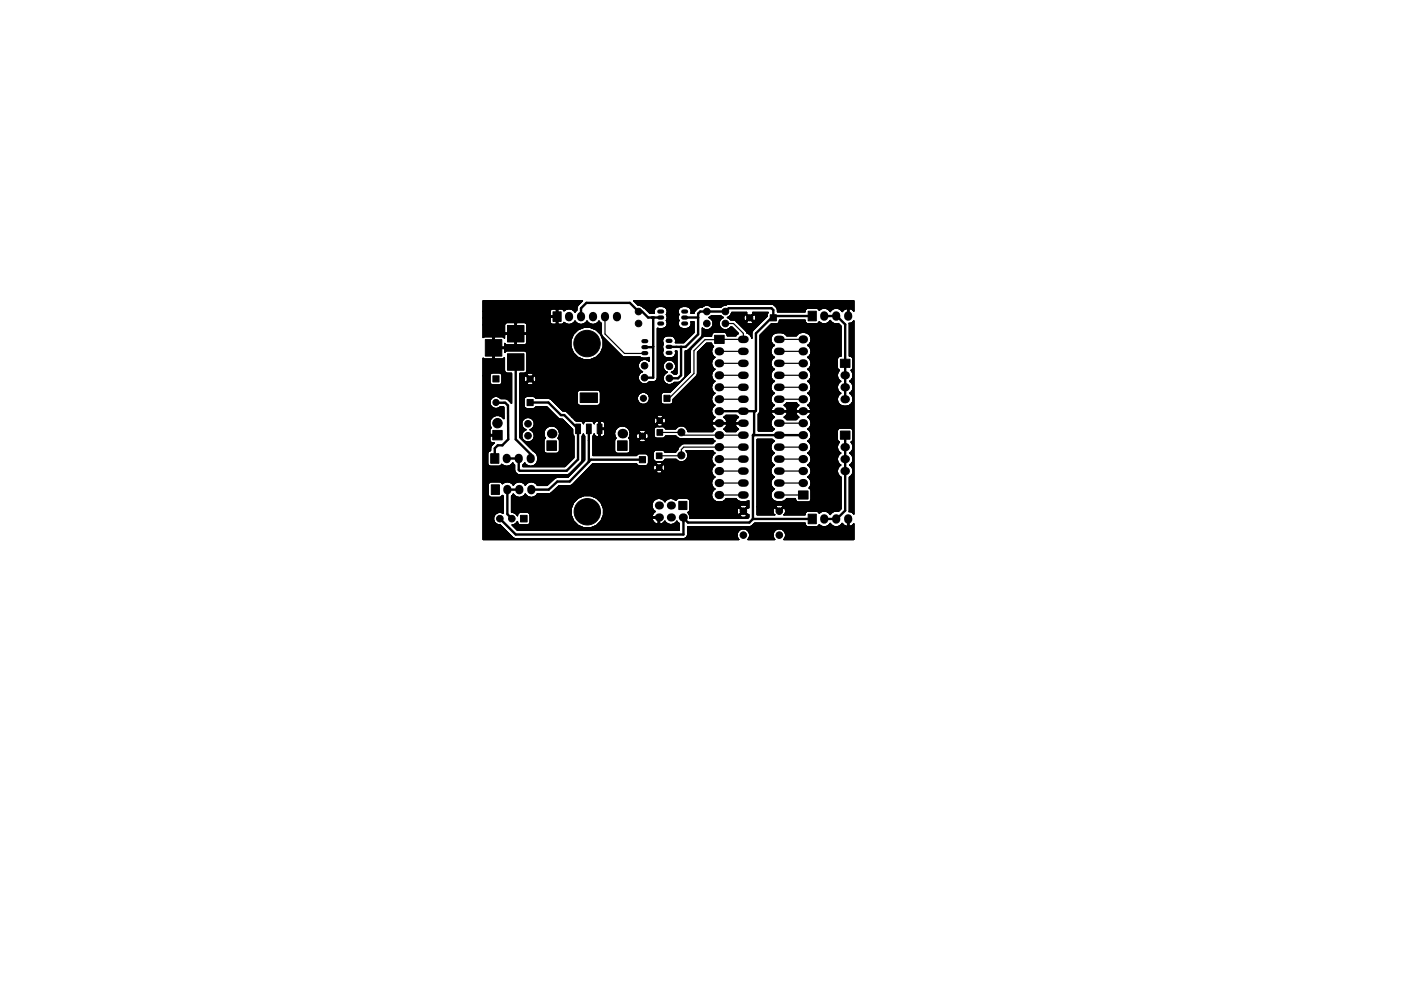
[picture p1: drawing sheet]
<svg xmlns="http://www.w3.org/2000/svg" width="297mm" height="210mm" viewBox="0 0 297 210" stroke-linecap="round" stroke-linejoin="round" font-family="sans-serif">
<g fill="#000" stroke="#000" stroke-width=".21">
<path d="M102.9 72.1h3.5v3.5h-3.5zM104.5 79.7h1.3v1.3h-1.3zM107.6 75.1h3.5v3.5h-3.5zM107.6 69.1h3.5v3.5h-3.5zM117.2 66.2h1.8v2h-1.8zM151.5 71.1h2v1.8h-2zM163.3 66.8h1.3v1.3h-1.3zM171.3 66h1.8v2.1h-1.8zM178.2 76.2h2v1.7h-2zM104 96.3h1.8v2h-1.8zM104.5 91.3h2v2h-2zM111.7 84.8h1.3v1.3h-1.3z"/>
<path d="M116 93.5h2v2.1h-2zM122 90h1.1v2h-1.1zM124.3 90h1v2h-1zM123 83.4h3.7v2h-3.7zM126.6 90h1v2h-1zM130.9 93.5h2.1v2.1h-2.1zM135.6 96.9h1.3v1.3h-1.3zM139.2 96.1h1.2v1.2h-1.2zM139.3 91.2h1.2v1.2h-1.2zM140.8 83.9h1.3v1.3h-1.3zM178.2 91.5h2v1.7h-2zM104.2 102.9h1.7v2h-1.7z"/>
<path d="M110.4 109.3h1.4v1.4h-1.4zM143.9 106.4h1.7v1.7h-1.7zM169.3 104.2h2v1.7h-2zM171.3 109.1h1.8v2h-1.8z"/>
<circle cx="124.5" cy="72.9" r="2.8"/>
<circle cx="135.4" cy="68.6" r=".7"/>
<circle cx="135.4" cy="66.1" r=".7"/>
<circle cx="136.7" cy="77.6" r=".7"/>
<circle cx="141.9" cy="77.7" r=".7"/>
<circle cx="149.9" cy="66.1" r=".7"/>
<circle cx="149.9" cy="68.6" r=".7"/>
<circle cx="153.8" cy="68.6" r=".7"/>
<circle cx="153.8" cy="66.1" r=".7"/>
<circle cx="159" cy="67.4" r=".65"/>
<circle cx="105.2" cy="85.4" r=".65"/>
<circle cx="105.5" cy="89.8" r="1"/>
<circle cx="112" cy="89.9" r=".7"/>
<circle cx="112" cy="92.5" r=".7"/>
<circle cx="112.4" cy="80.4" r=".65"/>
<circle cx="136.2" cy="92.5" r=".65"/>
<circle cx="136.4" cy="84.5" r=".65"/>
<circle cx="136.7" cy="80.1" r=".7"/>
<circle cx="139.8" cy="99.2" r=".6"/>
<circle cx="139.9" cy="89.3" r=".6"/>
<circle cx="141.9" cy="80.3" r=".7"/>
<circle cx="144.5" cy="91.7" r=".75"/>
<circle cx="144.5" cy="96.6" r=".75"/>
<circle cx="106" cy="110" r=".7"/>
<circle cx="108.5" cy="110" r=".7"/>
<circle cx="124.5" cy="108.6" r="2.8"/>
<circle cx="157.6" cy="113.5" r=".7"/>
<circle cx="157.6" cy="108.5" r=".7"/>
<circle cx="165.2" cy="113.5" r=".7"/>
<circle cx="165.2" cy="108.5" r=".7"/>
</g>
<g fill="none" stroke="#000" stroke-width="1.7">
<path d="M120.6 67v.3M123.2 67v.3M125.7 67v.3M128.3 67v.3M130.8 67v.3M152.4 74.5h.3M152.4 77.1h.3M152.4 79.6h.3M170.2 74.5h.3M170.2 77.1h.3M170.2 79.6h.3M170.2 72h.3"/>
<path d="M174.8 66.9v.3M177.3 66.9v.3M179 79.6h.3M179.8 66.9v.3M107.4 97.1v.3M110 97.1v.3M112.5 97.1v.3M152.4 82.2h.3M152.4 84.7h.3M152.4 87.2h.3M152.4 89.8h.3M152.4 92.3h.3"/>
<path d="M152.4 94.9h.3M152.4 97.4h.3M152.4 99.9h.3M170.2 82.2h.3M170.2 84.7h.3M170.2 87.2h.3M170.2 89.8h.3M170.2 92.3h.3M170.2 94.9h.3M170.2 97.4h.3M170.2 99.9h.3M179 82.2h.3"/>
<path d="M179 84.7h.3M179 94.9h.3M179 97.4h.3M179 99.9h.3M107.6 103.7v.3M110.1 103.7v.3M112.6 103.7v.3M152.4 102.5h.3M152.4 105h.3M170.2 102.5h.3M174.8 110v.3M177.3 110v.3"/>
<path d="M179.8 110v.3"/>
</g>
<g fill="none" stroke="#000" stroke-width="1.6">
<path d="M157.3 72h.7M157.3 74.5h.7M157.3 77.1h.7M157.3 79.6h.7M164.9 72h.7M164.9 74.5h.7M164.9 77.1h.7M164.9 79.6h.7M157.3 82.2h.7M157.3 84.7h.7M157.3 87.2h.7M157.3 89.8h.7"/>
<path d="M157.3 92.3h.7M157.3 94.9h.7M157.3 97.4h.7M157.3 99.9h.7M164.9 82.2h.7M164.9 84.7h.7M164.9 87.2h.7M164.9 89.8h.7M164.9 92.3h.7M164.9 94.9h.7M164.9 97.4h.7M164.9 99.9h.7"/>
<path d="M157.3 102.5h.7M157.3 105h.7M164.9 102.5h.7M164.9 105h.7"/>
</g>
<g fill="#000">
<circle cx="117" cy="92" r="1.02"/>
<circle cx="132" cy="92" r="1.02"/>
<circle cx="159.6" cy="92.3" r=".25"/>
<circle cx="139.7" cy="107.2" r=".86"/>
<circle cx="139.7" cy="109.8" r=".86"/>
<circle cx="142.2" cy="107.2" r=".86"/>
<circle cx="142.2" cy="109.8" r=".86"/>
<circle cx="144.8" cy="109.8" r=".86"/>
<circle cx="144.8" cy="109.8" r=".25"/>
</g>
<path d="M136.4 73.7h.6M136.4 72.4h.6M136.4 74.9h.6M139.8 67.4h.6M139.8 66.1h.6M139.8 68.6h.6M141.6 73.6h.6M141.6 72.3h.6M141.6 74.9h.6M144.9 67.4h.6M144.9 66.1h.6M144.9 68.6h.6" fill="none" stroke="#000" stroke-width=".9"/>
<g fill="none" stroke="#000" stroke-width=".25">
<path d="M128.3 67.2v3.7l4.1 4.1 4.3-.1M136.7 77.5v.1M141.9 77.7h.1M152.5 74.5h5.1M152.5 77.1h5.1M152.5 79.6h5.1M153.8 69v-.4h1.7l2.1 2.1v1.3l-8.1 .1-2.4 2.3v4.8l-5.2 5.3h-.5M165.2 72h5.1M165.2 74.5h5.1M165.2 77.1h5.1M165.2 79.6h5.1M139.9 91.8l4.6-.1 .6 .6h12.5"/>
<path d="M152.5 92.3l-.1 .2M152.5 82.2h5.1M152.5 84.7h5.1M152.5 97.4h5.1M152.5 99.9h5.1M157.6 94.9h-12.6l-.5 .5-.1 1.3h-4.6M165.2 94.9h5.1M165.2 82.2h5.1M165.2 84.7h5.1M165.2 97.4h5.1M165.2 99.9h5.1M165.2 89.8h5.1"/>
<path d="M152.5 102.5h5.1M152.5 105h5.1M165.2 102.5h5.1M165.2 105h5.1"/>
</g>
<g fill="none" stroke="#000" stroke-width=".51">
<path d="M109.3 76.8v16.4l3.2 3.2v.9M123.2 67.2v-1.8l1.1-1.1h9.2l1.9 1.8h.7l1.3 1.3h2.7M138.2 67.4l.3 .2v12.5h-1.8M138.5 73.5l-.1 .2h-1.7M144.4 73.6v6l-.6 .7h-1.9M145.2 67.4h2.8M164 67.4v-1.6l-.4-.4h-9.1l-.7 .7h-5.3l-.5 .4v4.4l-2.6 2.7h-3.5M164 67.4h-.4l-3.3 3.3v16.4l-.2 .1h-7.6M172.2 67.1h-7.9l-.3 .3M174.9 67.1h2.5l1.8 1.7v15.9M105.3 85.4h1.8l.6 .6 .1 7.2-1.3 1.3M106.6 94.5h-1.1l-.6 .6v2.2"/>
<path d="M112.4 85.4h3.9l2.6 2.7h.7l3 2.9v6.5l-2.5 2.4h-9.9l-.2-.2v-2.4h-2.6M124.8 91v7M124.8 98l-4 4.2h-2.6l-1.9 1.7h-3.7M136.2 97.5h-10.9l-.5 .5M157.7 87.1l-.1 .1M159.9 92.3l-.1-.1-.2 .1v17.8M159.9 87.2v5.1M159.9 92.3h10.4M179.2 92.3v16l-1.8 1.8M107.6 103.9h2.5M107.6 104.3v4.7M107.6 109.1l1 1"/>
<path d="M144.8 109.8l1.1 1.1h13l.7-.8M144.9 109.9v3.5h-35.6l-3.3-3.3M159.6 110.1h12.7M174.5 110.1h3.2"/>
</g>
<path d="M102.4 63.8h21.1l-1.1 1.3-.1 .7-.4 .4-.2-.3a1.49 1.49 0 0 0-2.1 .1l-.5-.5h-.7l-.2 .2v3l.2 .1h.7l.5-.4a1.47 1.47 0 0 0 2.3-.3 1.45 1.45 0 0 0 2.6 0 1.45 1.45 0 0 0 2.5 0l.5 .5 .1 2.6 4.3 4.3 .5 .2h3.3a1.94 1.94 0 0 0 1.9 .1v.9l-.2-.2a1.35 1.35 0 0 0-2 .5 1.35 1.35 0 0 0 .8 1.9 1.34 1.34 0 0 0-.7 2 1.34 1.34 0 0 0 2.1 .1h1.2l.3-.2 .3-.7v-10.5a1.35 1.35 0 0 0 1.5 0 1.35 1.35 0 0 0 .5-1.4l-.1-.2 .2-.6-.2-.7 .1-.2a1.22 1.22 0 0 0-.3-1.3 1.22 1.22 0 0 0-1.3-.2 1.08 1.08 0 0 0-1.1 1.5h-.9l-1.7-1.5-.8-.2-.9-1h46.6v2.2l-.8-.6-.2 .2v1.6h-.3v-1.6l-.2-.2-.6 .3-.3 .4-.2-.3a1.47 1.47 0 0 0-2.4 .3 1.46 1.46 0 0 0-2.3-.3l-.2-.2-.4-.2h-1.8l-.4 .2-.2 .6h-5.9v-.8l-.2-.2-.7-.6-.3-.1h-9.1l-1 .3-.7 .4h-1.9a1.29 1.29 0 0 0-2 0 1.62 1.62 0 0 0-1.8 1.3h-.6l.1-.4a1.43 1.43 0 0 0-2.2-1 1.06 1.06 0 0 0-.4 1.6 .99 .99 0 0 0 0 1.3 1.07 1.07 0 0 0-.1 1.1 1.07 1.07 0 0 0 .9 .6 1.22 1.22 0 0 0 1.3-.2 1.22 1.22 0 0 0 .4-1.2h.6v2.3l-2.1 2.1h-1.8a1.22 1.22 0 0 0-.4-1.3 1.22 1.22 0 0 0-1.3-.2 1.07 1.07 0 0 0-.9 .6 1.07 1.07 0 0 0 .1 1.2 .99 .99 0 0 0 0 1.2 1.07 1.07 0 0 0-.1 1.2 1.07 1.07 0 0 0 .9 .5 1.22 1.22 0 0 0 1.3-.2 1.22 1.22 0 0 0 .4-1.2h.3v4.8l-.6 .1-.6-.4a1.35 1.35 0 0 0 .7-2.1 1.35 1.35 0 0 0-2.2 0 1.35 1.35 0 0 0 .7 2.1 1.34 1.34 0 0 0-.7 2 1.34 1.34 0 0 0 2.1 .1 2 2 0 0 0 2.4-1.5v-5.1l.7-.3 2.6-2.6 .3-.7v-1.3a1.34 1.34 0 0 0 2.1-.2 1.34 1.34 0 0 0-.7-2l.6-.4h1.9l.6 .4-.4 .1a1.36 1.36 0 0 0-.2 2.1 1.36 1.36 0 0 0 2.1-.2h.3l1.4 1.4-.6 .4-1.8-.1a.65 .65 0 0 0-.7-.6h-2.2l-.4 .4v.4h-1.4l-.6 .2-2.5 2.6v4.8l-4.3 4.3h-1.3a.65 .65 0 0 0-.7 .7v1.3l.2 .4 .5 .2h1.3a.76 .76 0 0 0 .6-1.1l5.1-5.2 .1-4.8 1.9-1.9h1.1v.3l.4 .4a1.47 1.47 0 0 0 .3 2.3 1.45 1.45 0 0 0 0 2.6 1.45 1.45 0 0 0 0 2.5 1.45 1.45 0 0 0 0 2.5 1.45 1.45 0 0 0 0 2.6 1.45 1.45 0 0 0 0 2.5l-.4 .4-.3 .5 .1 .3h3l.1-.3-.2-.5-.4-.4 .4-.4h2.2l.5 .4-.4 .4-.3 .5 .1 .3 1.7-.1 .1 .3h-1.8l-.1 .3 .3 .5 .4 .4-.6 .5h-2l-.5-.5 .4-.4 .2-.5-.1-.3h-3l-.1 .3 .3 .5 .4 .4-.5 .5h-5.3a1.39 1.39 0 0 0-1-1.3 1.39 1.39 0 0 0-1.5 .7h-2.2l-.4-.4a2.33 2.33 0 0 0-1.9 .1 2.28 2.28 0 0 0-.1 1.9l.3 .3a2.33 2.33 0 0 0 1.9-.1l.2-.3h2.2l.4 .4 .5 .2h6.9l.5 .5-.5 .5-6.4 .1-.8 .6-.2 .6-.5 .5h-2.2l-.4-.4a2.33 2.33 0 0 0-1.9 .1 2.28 2.28 0 0 0-.1 1.9l.3 .4a2.33 2.33 0 0 0 1.9-.1l.2-.3h2.4l.3 .3a1.4 1.4 0 0 0 1.8-.3 1.4 1.4 0 0 0-.1-1.9h5.7l.5 .5-.3 .2a1.47 1.47 0 0 0 .3 2.4 1.45 1.45 0 0 0 0 2.5 1.45 1.45 0 0 0 0 2.6 1.51 1.51 0 0 0-.6 1.8 1.51 1.51 0 0 0 1.7 .9l.6-.1 .7-.6h2a2.19 2.19 0 0 0 2.7 .4v1.6l-.2-.1-.7 .8 .7 .7h.2v.5l-.2 .3h-12.3v-.6h10.7a1 1 0 0 0 1.4 .2l.1-.2-.8-.8-.7 .8h-10.7l-.3-.7 .4-.4h10l.1 .8 .3 .1 .7-.7-.7-.8-.3 .1-.1 .5h-10v-.8h10.6l.7 .8 .8-.8a1 1 0 0 0-1.5-.2v.2h-10.6l-.1-1.4-.3-.3-2-.1-.4 .2-.2 .3a1.46 1.46 0 0 0-2.3 .3 1.5 1.5 0 0 0-2.4-.3 1.5 1.5 0 0 0 .3 2.3l-.4 .4-.3 .5 .2 .3 1.4-.1v1.5l.3 .1 .4-.1 .5-.5 .2 .3a1.47 1.47 0 0 0 2.3-.3l.5 .5v1.4h-34.3l-1.1-1.1 .7-.2 .4-.5a.65 .65 0 0 0 .7 .7h1.4l.4-.2 .2-.5v-1.4h8.7a3.5 3.5 0 0 0 2.9 2.7 3.5 3.5 0 0 0 3.6-1.9h10.6l.3 .6 .4 .4 .4 .1 .3-.1v-1.2h-1.2l-.2 .2h-10.6l.4-.8a3.5 3.5 0 0 0-3.5-4.2 3.5 3.5 0 0 0-3.4 4.2h-8.7l-.4-.6h-1.6a.66 .66 0 0 0-.7 .7 1.23 1.23 0 0 0-1.2-.7v-3.5l.3-.4 .2 .3a1.47 1.47 0 0 0 2.4-.3 1.45 1.45 0 0 0 2.5 0l2.7-.1 1.9-1.6 2.6-.1 3-2.9h15v.2l.5 .2 .8-.2v-.2l-.6-.7-.7 .7h-15l1-1.1h13.4l.2 .8 .2 .1 .7-.7h.3l.7 .7 .3-.1 .1-.4-.1-.8-.3-.1-.7 .7h-.3l-.7-.7-.2 .1-.2 .4h-13.4l.6-.6h9.3l.3 .4h1.6l.4-.2 .2-.3h1.6l.7 .7 .6-.7a.9 .9 0 0 0-1.3-.2v.2h-1.6v-1.4a.65 .65 0 0 0-.6-.7l-1.6 .1-.3 .3h-9.3v-4.1l.3-.4 .1 .3a.6 .6 0 0 0 .9 .1v-1.4h.3v1.4l.1 .1a.66 .66 0 0 0 .9-.6h2l.3 1-.3 .5v2.1l.2 .4 .4 .2h2.1a.65 .65 0 0 0 .6-.6v-2.2h1.9v.3a.9 .9 0 0 0 1.4-.3l-.7-.7-.7 .7h-1.9l-.3-.4 .3-.7h1.3l.2 .9h.2l.7-.7h.4l.7 .7h.2a.9 .9 0 0 0-.2-1.4l-.7 .7h-.4l-.7-.7-.2 .1-.2 .4h-1.3v-.7h1.9l.7 .8 .7-.8v-.2a.9 .9 0 0 0-1.4 .2h-1.9l-.1-.2a1.69 1.69 0 0 0-1.9-1 1.69 1.69 0 0 0-1.3 1.6h-2v-.7l-.2-.2h-1.1v-1.6h.3v1.4h.8l.2-.2v-.6h10.9l.1 .2 .4 .2 .8-.2 .1-.2-.7-.7-.7 .7h-10.9v-.3a.61 .61 0 0 0-1-.3l-.5-.2a.67 .67 0 0 0-.8 .6 .63 .63 0 0 0-.7-.6l-1.2 .1-.4 .5-.4-.5-1.2-.1-.2-.2h16.7l.2 .8h.2l.7-.6h.4l.7 .6a.9 .9 0 0 0 .2-1.3h-.2l-.7 .7h-.4l-.7-.7h-.2l-.2 .5h-16.7l-.7-.7h18l.7 .7 .7-.7-.1-.2-.4-.2-.8 .2-.1 .2h-18l-1.2-1.2h-.7l-2.7-2.6-3-.1-.6-.4h-1.3l-.4 .2-.2 .5v1.3a.65 .65 0 0 0 .6 .6h1.6l.3-.4h2.3l2.4 2.4 .3 .2 .7 .1 2.1 2.1v.9l.3 .5v4.6l-1.9 1.9h-8.9v-.4l.4-.4 .2 .3a1.64 1.64 0 0 0 2.4-.4 1.64 1.64 0 0 0-.8-2.4l-2.9-2.9v-2.6h.4l.2 .5 .7 .5a1.35 1.35 0 0 0-.8 1.7 1.35 1.35 0 0 0 1.7 .8 1.35 1.35 0 0 0 .8-1.7h2.1l.3 1-.3 .5v2.1l.2 .4 .5 .2h2a.65 .65 0 0 0 .6-.6v-2.1l-.3-.5a1.67 1.67 0 0 0-.8-2.6 1.67 1.67 0 0 0-2.2 1.6h-2.1l-.5-.7-.3-.1a1.35 1.35 0 0 0 .8-1.7 1.35 1.35 0 0 0-1.6-.9 1.35 1.35 0 0 0-1 1.6h-.4v-6.8h12.2v2a.65 .65 0 0 0 .6 .6h3.9l.4-.3v-.9h7.8l.2 .4a1.31 1.31 0 0 0 2.2 0 1.31 1.31 0 0 0-.8-2 1.31 1.31 0 0 0-1.6 1.6h-7.8v-1.4a.65 .65 0 0 0-.6-.7h-3.7l-.4 .2-.2 .5h-12.2v-2.1h1.5a.95 .95 0 0 0 1.4 .2v-.2l-.7-.7-.7 .7h-1.5v-1.1h.9l.2 .9h.2l.7-.7h.4l.7 .7a.95 .95 0 0 0 .2-1.4h-.2l-.7 .7h-.4l-.7-.7h-.2l-.2 .5h-.9v-.7h1.5l.7 .7 .7-.7v-.2a.9 .9 0 0 0-1.4 .2h-1.5v-.3h1.1l.4-.4v-3.7a.65 .65 0 0 0-.6-.7h-3.5l-.6 .4v-.7l-.1-.2h-2.1v2.1l.1 .2h1.6l.4-.3v2.7a.65 .65 0 0 0 .7 .6h.9v6.4l-1-1h-1.4l-.2-.3a1.3 1.3 0 0 0-1.8 .3 1.3 1.3 0 0 0 .2 1.7 1.3 1.3 0 0 0 1.7 0l.8 .1v2.4l-.4-.4a1.66 1.66 0 0 0-2.1 .2 1.66 1.66 0 0 0-.2 2.2l-.3 .4v.8l.2 .2h1.6v.3h-1.6l-.2 .1 .1 1.1 .4 .3h.5a1.53 1.53 0 0 0-.8 1.6 .64 .64 0 0 0-.6 .7v2l.2 .4 .4 .2h1.8l.4-.1 .2-.3a1.46 1.46 0 0 0 2.3-.3l.4 .4 .1 1.4 .6 .7h10.7l2.9-2.9v-5.3l.3-.4 .3 .4v5.1l-3.6 3.7h-2.6l-1.8 1.7h-2.1l-.2-.4a1.47 1.47 0 0 0-2.3 .4 1.45 1.45 0 0 0-2.6 0 1.46 1.46 0 0 0-2.3-.3l-.1-.3-.5-.2h-1.7l-.5 .2-.2 .5v2a.65 .65 0 0 0 .7 .6h1.7l.4-.1 .2-.3 .2 .1v3.7a1.35 1.35 0 0 0-2 .8 1.35 1.35 0 0 0 1.4 1.7l2.6 2.6 .6 .3h35.6a.89 .89 0 0 0 .9-.9v-1.7l13.1 .1 .6-.3 .5-.5h10.7v.1a.65 .65 0 0 0 .6 .7h1.8l.6-.5a1.47 1.47 0 0 0 2.3-.3 1.45 1.45 0 0 0 2.6 0l.3 .5 .6 .2 .2-.1v-1.6h.3v1.6l.2 .1 .8-.6v3.4h-14.8l.2-.2a1.35 1.35 0 0 0-.3-1.8 1.35 1.35 0 0 0-1.9 .1 1.35 1.35 0 0 0 .1 1.9h-5.7l.1-.2a1.35 1.35 0 0 0-.2-1.8 1.35 1.35 0 0 0-1.9 .1 1.35 1.35 0 0 0 .1 1.9h-54.3v-34.8h1.5v1.3a.65 .65 0 0 0 .6 .7h1.3l.5-.2 .2-.5v-1.3a.65 .65 0 0 0-.7-.6h-1.5l-.4 .6h-1.5v-3.7l.4 .2h1.6l.1-.2v-4.4h.3v2.1l16.2-.1 .5 1.2a3.5 3.5 0 0 0 5.9 0 3.5 3.5 0 0 0-2.3-5.3 3.5 3.5 0 0 0-4.1 4.1h-14v-.7l.5 .3h1.6l.1-.2v-2.1h.3v2.1l.1 .2 1.9-.1 .2-.4v-1.6l-.1-.2h-4.5l-.1 .2v.7l-.5-.4h-1.6l-.1 .2-.4-.2h-1.6l-.4 .2v-2.7h4.6v1.6l.1 .2h2.1v-2.1h.3v2.1h2.1l.1-.2v-1.6l-.5-.5h-1.6l-.1 .2-.4-.2h-1.6l-.5 .5h-4.6v-1.4h14.2v.8l.3 .4 .9 .1 .2-.1v-1.4h-1.2l-.2 .2h-14.2v-1.5h14.2v.9l.2 .2h1.2v-1.4l-.2-.2-.9 .1-.3 .4h-14.2zM155.1 66.3h3.2l-.1 .2 .8 .8 .7-.8-.1-.2h3.3l-.2 .2v.6l-3.2 3.3-.1 1.4a1.29 1.29 0 0 0-1.1-1.2l-.2-.4-1.8-1.9h1.9a.95 .95 0 0 0 1.4 .3l.1-.3-.7-.7-.8 .7h-1.9a1.22 1.22 0 0 0-1.4-.4l-.7-.5 .3-.1h3.2l.1 .8 .3 .1 .7-.8h.3l.8 .8a.95 .95 0 0 0 .2-1.4l-.2-.1-.8 .7h-.3l-.7-.7-.3 .1-.1 .5h-3.2l.4-.4zM161.2 71.1l2.3-2.4h1.1a.67 .67 0 0 0 .7-.8h5.4v.2a.65 .65 0 0 0 .6 .6h1.8l.6-.4a1.47 1.47 0 0 0 2.3-.3 1.4 1.4 0 0 0 1.8 .6l.5 .6v6.4l-.6 .2-.2 .4v1.7l.2 .5 .3 .2a1.46 1.46 0 0 0 .3 2.3 1.45 1.45 0 0 0 0 2.5 1.51 1.51 0 0 0-.7 1.9 1.51 1.51 0 0 0 1.8 .9 1.48 1.48 0 0 0 1.4-1.1 1.48 1.48 0 0 0-.7-1.7 1.45 1.45 0 0 0 0-2.5 1.46 1.46 0 0 0 .3-2.3l.3-.2 .2-.5v-1.7l-.2-.4-.6-.2-.1-7 .2 .1 .5-.3 .3-.3v41l-.3-.3-.5-.3-.2 .1 .1-7.4 .3-.2a1.47 1.47 0 0 0-.3-2.3 1.45 1.45 0 0 0 0-2.6 1.46 1.46 0 0 0 .3-2.3l.3-.1 .2-.5v-1.7l-.2-.5-.5-.2h-2a.65 .65 0 0 0-.7 .7v1.7l.5 .6a1.47 1.47 0 0 0 .3 2.3 1.45 1.45 0 0 0 0 2.6 1.45 1.45 0 0 0 0 2.5v6.8l-.5 .5a1.4 1.4 0 0 0-1.8 .7 1.46 1.46 0 0 0-2.3-.3l-.2-.3-.4-.2h-1.8l-.4 .2-.2 .6h-4.5a1 1 0 0 0 .2-1.4l-.2-.1-1 .9-.9-.9-.2 .1a.95 .95 0 0 0 .2 1.4h-3.8v-1.7h4l.7 .8 .8-.8a1 1 0 0 0-1.5-.2v.2h-4v-14.3h3.2l.5 .4a1.41 1.41 0 0 0-.8 1.3 1.41 1.41 0 0 0 .8 1.2 1.41 1.41 0 0 0-.8 1.3 1.41 1.41 0 0 0 .8 1.3 1.41 1.41 0 0 0-.8 1.2 1.41 1.41 0 0 0 .8 1.3 1.41 1.41 0 0 0-.8 1.3 1.41 1.41 0 0 0 .8 1.3 1.42 1.42 0 0 0-.8 1.6 1.42 1.42 0 0 0 1.4 1.1 1.72 1.72 0 0 0 2-.7l1.8 .1a.65 .65 0 0 0 .7 .6h2l.5-.1 .2-.5v-1.7l-.2-.5-.3-.1a1.46 1.46 0 0 0-.3-2.4 1.45 1.45 0 0 0 0-2.5 1.45 1.45 0 0 0 0-2.6 1.45 1.45 0 0 0 0-2.5 1.45 1.45 0 0 0 0-2.5 1.45 1.45 0 0 0 0-2.6l.5-.4 .2-.5-.1-.2h-3l-.1 .2 .3 .5 .4 .4-.5 .5h-2.1l-.6-.5 .5-.3 .3-.5-.2-.3h-3.2l-.1 .3 .3 .5 .4 .3-.4 .3a1.42 1.42 0 0 0 .4 2.3l-.5 .3h-2.9v-3.5l.4-.8v-15.1h2.2l.1 .6 .7 .7-.4 .2a1.42 1.42 0 0 0 .4 2.3 1.41 1.41 0 0 0-.8 1.3 1.41 1.41 0 0 0 .8 1.3 1.41 1.41 0 0 0-.8 1.2 1.41 1.41 0 0 0 .8 1.3 1.41 1.41 0 0 0-.8 1.3 1.41 1.41 0 0 0 .8 1.2 1.41 1.41 0 0 0-.8 1.3 1.41 1.41 0 0 0 .8 1.3l-.4 .3-.3 .5 .1 .3h3.2l.2-.3-.3-.5-.5-.3 .6-.5h2.1l.5 .5-.4 .3-.3 .6 .1 .2h3l.1-.2-.2-.6-.5-.3 .4-.2a1.47 1.47 0 0 0-.4-2.4 1.45 1.45 0 0 0 0-2.5 1.45 1.45 0 0 0 0-2.5 1.45 1.45 0 0 0 0-2.6 1.45 1.45 0 0 0 0-2.5 1.51 1.51 0 0 0 .7-1.9 1.51 1.51 0 0 0-1.8-.9l-.6 .1-.6 .6h-2.1a2.07 2.07 0 0 0-3.3 .3l-.1 .5h-2.2z" fill="#000" stroke="#000" stroke-width=".25"/>
</svg>
